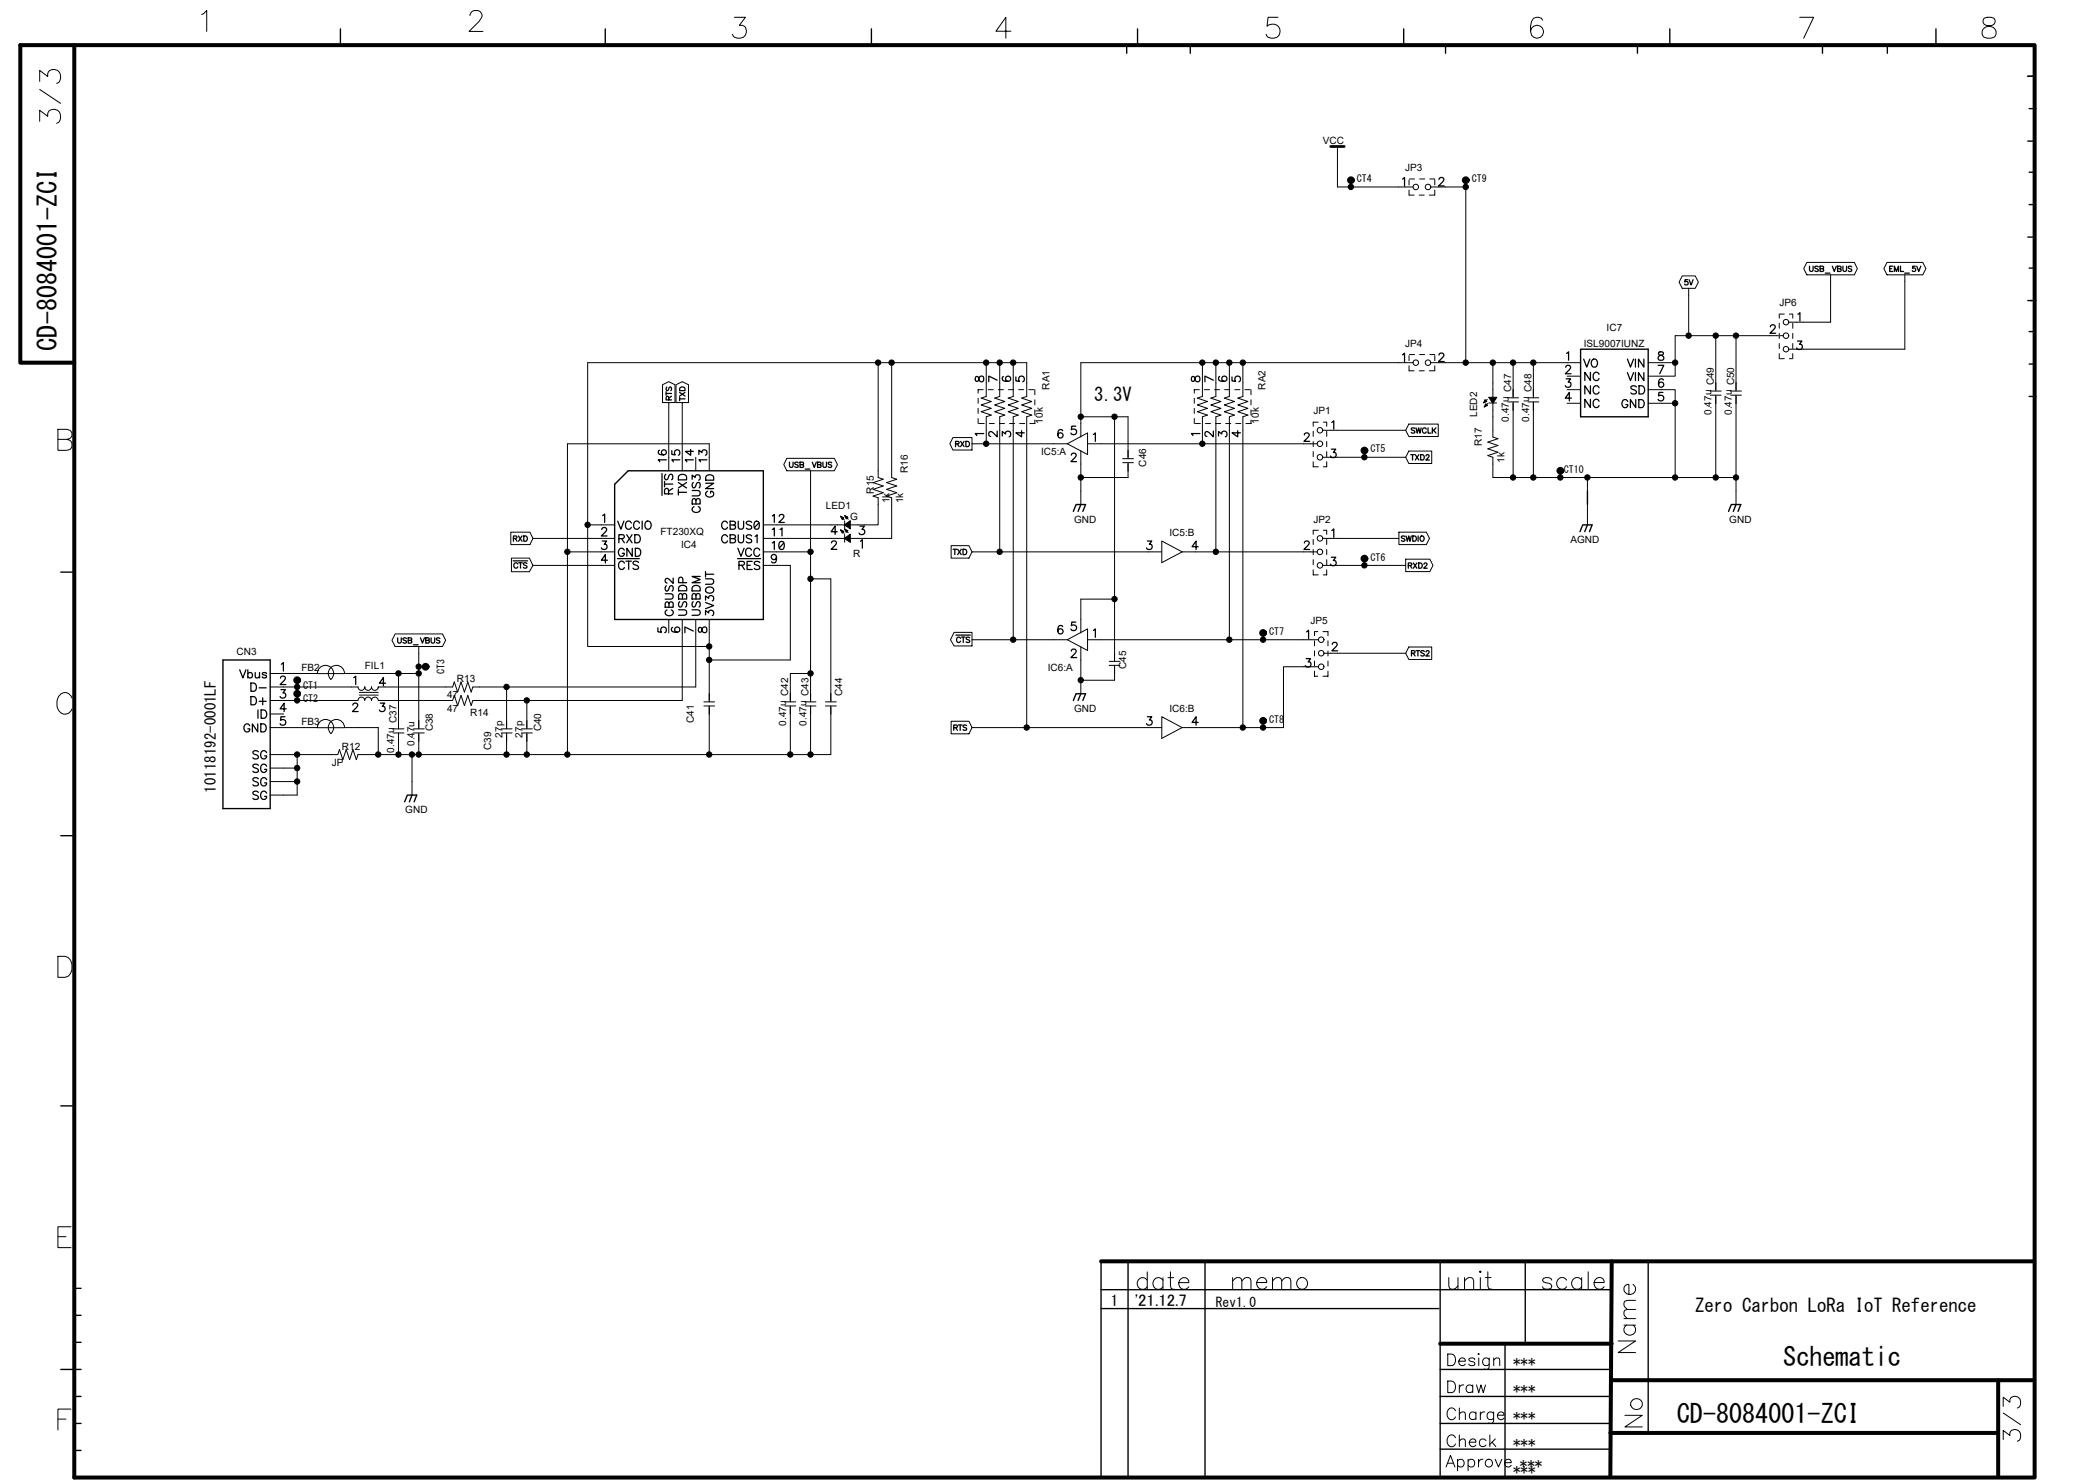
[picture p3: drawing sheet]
<svg xmlns="http://www.w3.org/2000/svg" width="420mm" height="297mm" viewBox="0 0 420 297" stroke-linecap="round" stroke-linejoin="round" font-family="sans-serif">
<defs><g id="words">
<text font-size="6.8" fill="#fff" x="11.8" y="24.7" transform="rotate(-90 11.8 24.7)">3/ 3</text>
<g font-size="6" fill="#fff">
<text x="402.3" y="284.1">3</text>
<text x="402.4" y="288.9">／</text>
<text x="404.8" y="293.9">3</text>
</g>
<g font-size="5.2" fill="#fff">
<text x="40.2" y="7.6">1</text>
<text x="93.5" y="7.6">2</text>
<text x="146.9" y="7.6">3</text>
<text x="200.3" y="7.6">4</text>
<text x="253.7" y="7.6">5</text>
<text x="307.1" y="7.6">6</text>
<text x="360.5" y="7.6">7</text>
<text x="397.8" y="7.6">8</text>
<text x="10.3" y="89.9">B</text>
<text x="10.3" y="143.2">C</text>
<text x="10.3" y="196.6">D</text>
<text x="10.3" y="250">E</text>
<text x="324.7" y="259.7">名</text>
<text x="324.7" y="275.4">称</text>
<text x="10.3" y="287.4">F</text>
</g>
<g font-size="5.2">
<text x="11.4" y="70.4" transform="rotate(-90 11.4 70.4)">CD-8084001-ZCI</text>
<text x="358" y="274.1">Schematic</text>
<text x="336.6" y="285.6">CD-8084001-ZCI</text>
</g>
<g font-size="4.5" fill="#fff">
<text x="227.4" y="258.1">年月日</text>
<text x="245.9" y="258">変</text>
<text x="257.3" y="258">更</text>
<text x="290.1" y="258">単</text>
<text x="307.2" y="258">尺</text>
<text x="318.5" y="258">度</text>
<text x="290.2" y="273.8">設 計</text>
<text x="290.2" y="279.1">製 図</text>
<text x="324.8" y="281.7">図</text>
<text x="290.2" y="284.4">担 当</text>
<text x="324.8" y="286.2">番</text>
<text x="290.2" y="289.8">査 閲</text>
<text x="290.2" y="295.1">承 認</text>
</g>
<g font-size="3.7">
<text x="219.7" y="80.4">3.3V</text>
<text x="340.3" y="263.3">Zero Carbon LoRa IoT Reference</text>
</g>
<text font-size="3.4" x="227.8" y="262.1">'21.12.7</text>
<g font-size="3">
<text x="43.3" y="159.1" transform="rotate(-90 43.3 159.1)">10118192-0001LF</text>
<text x="223" y="262.2">1</text>
<text x="303.8" y="274.4">***</text>
<text x="303.8" y="279.8">***</text>
<text x="303.8" y="285.2">***</text>
<text x="303.8" y="290.7">***</text>
<text x="303.8" y="296.1">***</text>
<text x="305.1" y="294.7">***</text>
</g>
<text font-size="2.7" x="244.1" y="262.2">Rev1.0</text>
<g font-size="2">
<text x="265.6" y="28.9">VCC</text>
<text x="282.1" y="34.4">JP3</text>
<text x="272.4" y="36.6">CT4</text>
<text x="295.4" y="36.6">CT9</text>
<text x="357.2" y="61.5">JP6</text>
<text x="282.1" y="69.6">JP4</text>
<text x="318" y="69.6">ISL9007IUNZ</text>
<text x="322.5" y="66.5">IC7</text>
<text x="344" y="77.4" transform="rotate(-90 344 77.4)">C49</text>
<text x="348.1" y="77.4" transform="rotate(-90 348.1 77.4)">C50</text>
<text x="210.7" y="78.2" transform="rotate(-90 210.7 78.2)">RA1</text>
<text x="254.1" y="78.2" transform="rotate(-90 254.1 78.2)">RA2</text>
<text x="263.7" y="83.2">JP1</text>
<text x="296.6" y="83.7" transform="rotate(-90 296.6 83.7)">LED2</text>
<text x="303.3" y="78.7" transform="rotate(-90 303.3 78.7)">C47</text>
<text x="307.4" y="78.7" transform="rotate(-90 307.4 78.7)">C48</text>
<text x="343.6" y="83.3" transform="rotate(-90 343.6 83.3)">0.47u</text>
<text x="347.7" y="83.3" transform="rotate(-90 347.7 83.3)">0.47u</text>
<text x="209.3" y="85" transform="rotate(-90 209.3 85)">10k</text>
<text x="252.7" y="85" transform="rotate(-90 252.7 85)">10k</text>
<text x="297.5" y="89.6" transform="rotate(-90 297.5 89.6)">R17</text>
<text x="302.9" y="84.6" transform="rotate(-90 302.9 84.6)">0.47u</text>
<text x="307" y="84.6" transform="rotate(-90 307 84.6)">0.47u</text>
<text x="182.2" y="95" transform="rotate(-90 182.2 95)">R16</text>
<text x="209" y="91.3">IC5:A</text>
<text x="230.1" y="93.6" transform="rotate(-90 230.1 93.6)">C46</text>
<text x="275.1" y="90.8">CT5</text>
<text x="302" y="92.8" transform="rotate(-90 302 92.8)">1k</text>
<text x="313.9" y="94.9">CT1</text>
<text x="317" y="94.9">0</text>
<text x="175.4" y="99.1" transform="rotate(-90 175.4 99.1)">R15</text>
<text x="178.6" y="101" transform="rotate(-90 178.6 101)">1k</text>
<text x="181.3" y="101" transform="rotate(-90 181.3 101)">1k</text>
<text x="132.6" y="107.4">FT230XQ</text>
<text x="165.8" y="102.2">LED1</text>
<text x="170.6" y="104.4">G</text>
<text x="215.6" y="104.9">GND</text>
<text x="234.8" y="107.6">IC5:B</text>
<text x="263.7" y="104.9">JP2</text>
<text x="347.1" y="104.9">GND</text>
<text x="136.7" y="110.1">IC4</text>
<text x="171.3" y="111.7">R</text>
<text x="275.1" y="112.5">CT6</text>
<text x="315.2" y="109">AGND</text>
<text x="263.1" y="125.2">JP5</text>
<text x="47.5" y="131.6">CN3</text>
<text x="254.8" y="127.4">CT7</text>
<text x="60.5" y="134.7">FB2</text>
<text x="73.2" y="134.3">FIL1</text>
<text x="89.2" y="135.3" transform="rotate(-90 89.2 135.3)">CT3</text>
<text x="91.7" y="137">R13</text>
<text x="210.4" y="134.7">IC6:A</text>
<text x="226" y="134.3" transform="rotate(-90 226 134.3)">C45</text>
<text x="60.8" y="138.3">CT1</text>
<text x="60.8" y="141">CT2</text>
<text x="89.7" y="140.1">47</text>
<text x="89.7" y="142.8">47</text>
<text x="94.4" y="143.7">R14</text>
<text x="158.3" y="139.7" transform="rotate(-90 158.3 139.7)">C42</text>
<text x="162.3" y="139.7" transform="rotate(-90 162.3 139.7)">C43</text>
<text x="169.1" y="139.7" transform="rotate(-90 169.1 139.7)">C44</text>
<text x="215.6" y="142.8">GND</text>
<text x="234.8" y="142.8">IC6:B</text>
<text x="60.5" y="145.6">FB3</text>
<text x="79.6" y="145.2" transform="rotate(-90 79.6 145.2)">C37</text>
<text x="83.2" y="149.7" transform="rotate(-90 83.2 149.7)">0.47u</text>
<text x="86.9" y="146.8" transform="rotate(-90 86.9 146.8)">C38</text>
<text x="100.8" y="148" transform="rotate(-90 100.8 148)">27p</text>
<text x="104.9" y="148" transform="rotate(-90 104.9 148)">27p</text>
<text x="108.6" y="146.8" transform="rotate(-90 108.6 146.8)">C40</text>
<text x="139.3" y="145.2" transform="rotate(-90 139.3 145.2)">C41</text>
<text x="157.8" y="145.6" transform="rotate(-90 157.8 145.6)">0.47u</text>
<text x="161.9" y="145.6" transform="rotate(-90 161.9 145.6)">0.47u</text>
<text x="254.8" y="145.1">CT8</text>
<text x="66.6" y="153.7">JP</text>
<text x="68.7" y="150.5">R12</text>
<text x="79.2" y="151.1" transform="rotate(-90 79.2 151.1)">0.47u</text>
<text x="98.6" y="150.6" transform="rotate(-90 98.6 150.6)">C39</text>
<text x="81.4" y="163.2">GND</text>
</g>
</g></defs>
<g fill="none" stroke="#fff" stroke-width=".2">
<path d="M68.2 5.8v3.2M121.5 5.8v3.2M174.9 5.8v3.2M226.2 9v1.6M228.3 5.8v3.2M239 9v1.6M281.7 5.8v3.2M290.2 9v1.6M328.7 9v1.6M335.1 5.8v3.2M366.1 9v1.6M378.9 9v1.6"/>
<path d="M388.5 5.8v3.2M407.2 15.4h1.6M407.2 21.8h1.6M407.2 28.2h1.6M407.2 34.6h1.6M407.2 41h1.6M407.2 47.4h1.6M407.2 53.8h1.6M407.2 73h1.6M407.2 66.6h1.6M407.2 60.2h1.6M407.2 79.4h1.6"/>
<path d="M12.6 114.7h2.2M12.6 168.1h2.2M12.6 221.4h2.2M14.8 258.8h1.6M220.9 258.8h102.5M226.2 253.5v42.7M242 253.5v42.7M306.3 253.5v16M330.8 253.5v34.2M12.6 274.8h3.8M14.8 264.2h1.6M14.8 269.5h1.6"/>
<path d="M289.2 274.8h34.2M302 269.5v26.7M14.8 280.2h1.6M14.8 285.5h1.6M14.8 290.9h1.6M289.2 280.2h34.2M289.2 285.5h34.2M289.2 290.9h34.2M325.9 291.9l6.4-3.2 6.4 3.2-6.4 3.2z"/>
</g>
<path d="M14.8 9v287.2h394v-287.2h-404.7v64h10.7M289.2 253.5v42.7M323.4 253.5v42.7M408.8 253.5h-187.9v42.7M289.2 269.5h34.2M323.4 277h85.4M401.3 277v19.2M323.4 287.7h77.9" fill="none" stroke="#fff" stroke-width=".7"/>
<g fill="none" stroke="#000" stroke-width=".2">
<path d="M8 17.9l4.2 2.8M8 16.3v-2.2l1.6 1.2a1.3 1.3 0 0 1 1.2-1.4 1.3 1.3 0 0 1 1.4 1.3 1.22 1.22 0 0 1-.8 1.5M40.5 2.9l1-.8v4.2M94.3 3.1a1.08 1.08 0 0 1 .9-1h.8a1.04 1.04 0 0 1 .6 1.6l-.5 .6-1.9 2h2.8M147.4 3.5h2.2l-1.2 1.6a1.3 1.3 0 0 1 1.5 1.2 1.3 1.3 0 0 1-1.3 1.4 1.22 1.22 0 0 1-1.6-.8M202.9 6.3h-3l2-2.8v4.2M256.5 3.5h-1.9l-.3 1.8a1.48 1.48 0 0 1 2.3-.1 1.48 1.48 0 0 1-.3 2.2 1.48 1.48 0 0 1-2.1-.5M309.7 4.1a1.26 1.26 0 0 0-1.8-.4 3.7 3.7 0 0 0-.4 3.4 1.3 1.3 0 0 0 2.1 .1 1.3 1.3 0 0 0-.6-2.1 1.3 1.3 0 0 0-1.8 1.2M361.3 3.5h2.8l-2 4.2M398.3 3.7a.85 .85 0 0 0 .4 1.4l.8 .2a1.2 1.2 0 0 1 1.2 1.1 1.2 1.2 0 0 1-1 1.3h-.8a1.2 1.2 0 0 1-1.1-1.3 1.2 1.2 0 0 1 1.3-1.1l.8-.2a.85 .85 0 0 0 .4-1.4l-.6-.2h-.8zM8 24.3v-2.2l1.6 1.2a1.3 1.3 0 0 1 1.2-1.4 1.3 1.3 0 0 1 1.4 1.3 1.22 1.22 0 0 1-.8 1.5M268.5 29.4v8.1h15.2"/>
<path d="M271.2 36.2v1.3M287.2 37.5h7M294.2 36.2v36.6M337.7 55.4h2.6l.6 1.2-.6 1.3h-2.6l-.6-1.3zM339 57.9v9.5M362.7 52.7h9.5l.7 1.2-.7 1.3h-9.5l-.6-1.3zM367.5 55.2v9.5h-8.4M378.8 52.7h7.2l.6 1.2-.6 1.3h-7.2l-.6-1.3zM382.4 55.2v14.9h-23.3M133 77.2l1.2-.6 1.3 .6v3.6h-2.5zM135.7 77.2l1.3-.6 1.2 .6v3.6h-2.5zM176.3 72.8v23l1 .4-2 .7 2 .6-2 .7 2 .7-2 .7 1 .3v5.4h-23.1"/>
<path d="M179 72.8v23l1 .4-2 .7 2 .6-2 .7 2 .7-2 .7 1 .3v8.2h-25.8M198 72.8v6.8l-1 .3 2 .7-2 .7 2 .7-2 .6 2 .7-1 .4v5.4M200.7 72.8h5.4v6.8l-1 .3 2 .7-2 .7 2 .7-2 .6 2 .7-1 .4v62.3M200.7 72.8v6.8l-1 .3 2 .7-2 .7 2 .7-2 .6 2 .7-1 .4v27.1M200.7 72.8h-82.7v32.5h5.4M203.4 72.8v6.8l-1 .3 2 .7-2 .7 2 .7-2 .6 2 .7-1 .4v44.7M241.4 72.8v6.8l-1 .3 2 .7-2 .7 2 .7-2 .6 2 .7-1 .4v5.4M244.1 72.8v6.8l-1 .3 2 .7-2 .7 2 .7-2 .6 2 .7-1 .4v27.1M246.8 72.8v6.8l-1 .3 2 .7-2 .7 2 .7-2 .6 2 .7-1 .4v44.7M249.5 72.8v6.8l-1 .3 2 .7-2 .7 2 .7-2 .6 2 .7-1 .4v62.3M283.7 72.8h-66.7v10.9h9.5v8.4M287.2 72.8h12.5"/>
<path d="M299.7 72.8v14.9l1 .4-2 .6 2 .7-2 .7 2 .7-2 .6 1 .4v4h13.5M299.7 72.8h17.6M302.7 79.8h2.1M303.8 72.8v7M306.7 79.8h2.2M307.8 72.8v7M314.6 75.5h2.7M314.6 78.2h2.7M330.9 78.2h5.4v2.7M330.9 72.8h5.4M343.3 78.5h2.2M343.3 79.3h2.2"/>
<path d="M344.4 67.4h-8.1v8.1h-5.4M344.4 67.4h13.6M344.4 67.4v11.1M344.4 79.3v16.5M347.4 78.5h2.2M347.4 79.3h2.2M348.5 67.4v11.1M348.5 79.3v22M11.6 86.2h1.9l.5 .2a.97 .97 0 0 1 0 1.6l-.5 .2a1.1 1.1 0 0 1 1 1.1 1.1 1.1 0 0 1-1 1.1h-1.9zM11.6 88.2h1.9M134.2 80.8v13.7M137 80.8v13.7"/>
<path d="M139.7 91.8v2.7M142.4 94.5v-5.4h-28.5v62.3M158 92h9.5l.6 1.2-.6 1.3h-9.5l-.7-1.3zM162.7 94.5v46.4M191.3 87.8h3.8v2.5h-3.8l-.6-1.2zM195.1 89.1h19.2M214.3 89.1l4-2.2v4.3zM217 90.4v10.9M217 83.7v4M218.3 89.1h46.1M223.7 83.7v36.5h-6.7v6.8M225.4 92.1h2.1"/>
<path d="M225.4 92.9h2.1M226.5 92.9v2.9h-9.5M265.5 91.8h16.7M265.5 86.4h16.7M273.9 90.4v1.4M282.8 90.5h4.6v2.5h-4.6l-.6-1.2zM282.8 85.1h5.9v2.5h-5.9l-.6-1.2zM298.6 80.2l-.7 .6M298.7 81l-.7 .6M298.9 80.9h1.5M302.7 80.7h2.1M303.8 80.7v15.1"/>
<path d="M306.7 80.7h2.2M307.8 80.7v15.1M313.2 95.8h23.1M313.2 94.5v1.3M314.6 80.9h2.7M318.7 95.8v9.5M330.9 80.9h5.4M336.3 95.8h12.2M336.3 80.9v14.9M102.5 106.8h3.9l.6 1.3-.6 1.2h-3.9zM102.7 112h3.6l.7 1.5-.7 1.2h-3.6zM107 113.5h16.4"/>
<path d="M107 108.1h16.4M113.9 110.8h9.5M118 105.3v24.5h24.4M153.2 113.5h5.5v19h-16.3M153.2 110.8h9.5M162.7 116.2h4.1v24.7M168.8 106.4l.7 .7M168.8 103.7l.7 .7M169.6 104.6v1.5M169.6 107.3v1.5M169.6 106.3l.7 .6M169.6 103.5l.7 .7"/>
<path d="M190.9 109.5h3.6l.6 1.3-.6 1.2h-3.6zM195.1 110.8h38.1M233.2 108.6l4.1 2.2-4.1 2.1zM237.3 110.8h27.1M265.5 113.5h16.7M265.5 108.1h15.3M273.9 112.1v1.4M280.8 106.8h5.5l.7 1.3-.7 1.2h-5.5zM282.2 112.2h4.8l.7 1.3-.7 1.2h-4.8zM54.2 135.2l9.5-.1a1.63 1.63 0 0 1 2.3-1.4 1.63 1.63 0 0 1 .4 2.7 1.63 1.63 0 0 1 .5-2.7 1.63 1.63 0 0 1 2.3 1.4l14.9 .1M59.7 136.5v1.4M59.7 139.2v1.4"/>
<path d="M63.7 135.2h5.5M72.1 139h3.8M72.1 139.5h3.8M73.2 137.9a.68 .68 0 0 0 .7 .7 .68 .68 0 0 0 .7-.7M73.2 137.9h.1M73.2 137.9a.68 .68 0 0 1-.7 .7 .68 .68 0 0 1-.6-.7h-17.7M74.6 137.9a.68 .68 0 0 0 .7 .7 .68 .68 0 0 0 .6-.7M74.6 137.9h.1M75.9 137.9h.1M79.3 127.2h9.5l.7 1.3-.7 1.3h-9.5l-.6-1.3zM80 135.2v11.1M84.1 129.8v5.4"/>
<path d="M84.1 135.2v11.1M84.1 133.8h1.3M101.7 137.9v8.4M134.2 124.3v2.7M137 124.3v16.3h-42.1l-.3 1-.7-2-.7 2-.6-2-.7 2-.7-2-.3 1h-15a.68 .68 0 0 0-.6-.7 .68 .68 0 0 0-.7 .7 .68 .68 0 0 0-.7-.7 .68 .68 0 0 0-.7 .7 .68 .68 0 0 0-.7-.7 .68 .68 0 0 0-.6 .7h-17.7M139.7 124.3v13.6h-44.8l-.3 1-.7-2-.7 2-.6-2-.7 2-.7-2-.3 1h-15M142.4 124.3v16.6M162.7 135.2h-4v5.7M191.5 126.9h3.6v2.7h-3.6l-.7-1.2zM195.1 128.4h19.2M214.3 128.4l4-2.2v4.4zM217 129.8v9.4"/>
<path d="M218.3 128.4h46.4M222.7 132.7h2.1M222.7 133.5h2.1M223.7 120.2v12.5M223.7 133.5v3h-6.7M253.6 127v1.4M264.7 133.8h-7v12.2h-20.4M265.8 131.1h16.4M282.8 129.9h4.6v2.5h-4.6l-.6-1.3zM14.4 140.1a1.46 1.46 0 0 0-1.4-1.1 1.46 1.46 0 0 0-1.4 1.1 2.31 2.31 0 0 0 1.1 3.2 1.48 1.48 0 0 0 1.7-1M54.2 151.4h13.6l.3-1 .7 2.1 .7-2.1 .7 2.1 .7-2.1 .6 2.1 .4-1.1h70.5M54.2 156.9h5.5"/>
<path d="M54.2 146h21.7v5.4M54.2 143.3h2.7M59.7 151.4v2.8h-5.5M59.7 154.2v5.4h-5.5M63.7 146h.1M63.7 146a1.62 1.62 0 0 1 2.3-1.5 1.62 1.62 0 0 1 .4 2.7M69.2 146a1.63 1.63 0 0 0-2.3-1.5 1.63 1.63 0 0 0-.5 2.7M78.9 146.3h2.2M78.9 147.1h2.2M80 147.1v4.3M82.7 151.4v8.2M83 146.3h2.2"/>
<path d="M83 147.1h2.2M84.1 147.1v4.3M100.6 146.3h2.2M100.6 147.1h2.2M101.7 147.1v4.3M104.7 146.3h2.2M104.7 147.1h2.2M105.8 140.6v5.7M105.8 147.1v4.3M141.3 140.9h2.2M141.3 141.7h2.2M142.4 151.4h20.3"/>
<path d="M142.4 141.7v9.7M157.6 140.9h2.1M157.6 141.7h2.1M158.7 141.7v9.7M161.6 140.9h2.2M161.6 141.7h2.2M162.7 141.7v9.7M165.7 140.9h2.2M165.7 141.7h2.2M166.8 141.7v9.7h-4.1M190.9 144.8h3.6l.6 1.2-.6 1.3h-3.6zM195.1 146h38.1"/>
<path d="M233.2 143.8l4.1 2.2-4.1 2.2zM253.6 144.7v1.3M11.6 191.9h1.4a2.3 2.3 0 0 1 1 3.7l-.4 .4-.6 .2h-1.4zM11.6 248.2h1.6M14.3 246.2h-2.7v4.2h2.7M230.3 256.9a1.12 1.12 0 0 0-1.7-.1 1.12 1.12 0 0 0 0 1.6 1.12 1.12 0 0 0 1.7-.1M230.3 255.3v3.5M233.5 256.9a1.12 1.12 0 0 0-1.7-.1 1.12 1.12 0 0 0 0 1.6 1.12 1.12 0 0 0 1.7-.1M233.5 256.4v2.4M234.5 256.4h1.1M235 255.3v2.8l.1 .5 .7 .2M236.6 257.4h2a1.01 1.01 0 0 0-1-1 1.01 1.01 0 0 0-1 1 1.11 1.11 0 0 0 .7 1.3 1.11 1.11 0 0 0 1.3-.4"/>
<path d="M247.4 257.1l.9-.7 .8 .2 .2 .5v1.6M247.4 256.4v2.3M249.3 257.1l.8-.7 .9 .2 .1 .5v1.6M252.3 257.4h2a1.01 1.01 0 0 0-1-1 1.01 1.01 0 0 0-1 1 1.11 1.11 0 0 0 .6 1.3 1.11 1.11 0 0 0 1.4-.4M255.4 257.1l.9-.7 .8 .2 .2 .5v1.6M255.4 256.4v2.3M257.3 257.1l.8-.7 .9 .2 .1 .5v1.6M290.8 256.4v1.7l.2 .5 .8 .1 .9-.6M292.7 256.4v2.3M294 257.1l.8-.7 .9 .2 .1 .5v1.6M294 256.4v2.3M297.2 256.4v2.3"/>
<path d="M297.2 255.1l.1 .1-.1 .2-.2-.2zM298.2 256.4h1.1M298.7 255.2v2.9l.1 .5 .7 .1M311.5 256.9a1.06 1.06 0 0 0-1.8 0l.1 .4 1.5 .4 .2 .4-.2 .5-.5 .1-1-.1-.1-.3M314.5 256.9a1.12 1.12 0 0 0-1.7-.1 1.12 1.12 0 0 0 0 1.6 1.12 1.12 0 0 0 1.7-.1M317.5 256.9a1.12 1.12 0 0 0-1.6-.1 1.12 1.12 0 0 0 0 1.6 1.12 1.12 0 0 0 1.6-.1M317.5 256.4v2.3M318.8 255.2v3.5M320 257.4h2a1.01 1.01 0 0 0-1-1 1.01 1.01 0 0 0-1 1 1.11 1.11 0 0 0 .7 1.3 1.11 1.11 0 0 0 1.3-.4M327.8 257.8a1.12 1.12 0 0 1 .3 1.6 1.12 1.12 0 0 1-1.6 .2 1.12 1.12 0 0 1-.2-1.6l.7-.2v2M290.6 271.8h.8a1.24 1.24 0 0 1 .8 1.1 1.24 1.24 0 0 1-.8 1.2h-.8zM290.6 277.2h.8a1.24 1.24 0 0 1 .8 1.1 1.24 1.24 0 0 1-.8 1.2h-.8z"/>
<path d="M292.8 273.2h1.4a.71 .71 0 0 0-1.1-.6 .71 .71 0 0 0-.1 1.2 .71 .71 0 0 0 1.2 0M293 278v1.5M293.8 278a.73 .73 0 0 0-.8 .6M295.6 278.3l-.2-.2-.5-.1a.8 .8 0 0 0-.6 .7 .8 .8 0 0 0 .6 .8l.7-.3M295.6 278v1.5M296.1 272.9a.7 .7 0 0 0-1.3 0l.4 .3 .8 .2 .1 .4a.73 .73 0 0 1-1.3 0M296.4 278l.5 1.5 .4-1.5 .5 1.5 .4-1.5M296.7 271.8l.2-.1 .1 .1-.1 .1zM296.9 272.5v1.6M298.9 272.5l-.1 2.1a.66 .66 0 0 1-.8 .1M298.9 272.9l-.2-.3-.4-.1a.8 .8 0 0 0-.7 .8 .8 .8 0 0 0 .6 .8l.5-.1 .2-.2M299.9 273l.5-.5 .6 .1 .1 1.5"/>
<path d="M299.9 272.5v1.6M324.8 269.1h3.5l-3.5 2.4h3.5M326 266h2.3M326 264.6h2.3M326.5 266a1.12 1.12 0 0 0-.2 1.6 1.12 1.12 0 0 0 1.7 0 1.12 1.12 0 0 0-.2-1.6M328.3 262.8h-1.6l-.5 .2-.2 .8 .7 .8M328.3 261h-1.6l-.5 .2-.2 .3v.5l.7 .8M11.6 284.8h1.6M14.2 282.8h-2.6v4.2M290.3 294.4l.9-2.3 .9 2.3M290.6 293.7h1.1M292.2 283.1a.86 .86 0 0 0-1-.5 .86 .86 0 0 0-.7 .9 .98 .98 0 0 0 .3 1.2 .98 .98 0 0 0 1.3-.1l.1-.2"/>
<path d="M292.2 288.6a.86 .86 0 0 0-1-.6 .86 .86 0 0 0-.7 .9 .98 .98 0 0 0 .3 1.2 .98 .98 0 0 0 1.3-.1l.1-.2M292.6 293.2l.2-.2 .5-.1a.81 .81 0 0 1 .6 .8 .81 .81 0 0 1-.6 .7l-.7-.3M292.6 292.9v2.3M293 283.8l.5-.4 .6 .1 .1 1.4M293 289.2l.5-.4 .6 .1 .1 1.4M293 282.6v2.3M293 288v2.3M294.7 293.2l.2-.2 .5-.1a.81 .81 0 0 1 .6 .8 .81 .81 0 0 1-.6 .7l-.7-.3M294.7 292.9v2.3M294.9 289.5h1.4a.71 .71 0 0 0-1-.6 .71 .71 0 0 0-.2 1.1 .71 .71 0 0 0 1.2 0M296.3 283.7l-.2-.2-.5-.1a.8 .8 0 0 0-.6 .8 .8 .8 0 0 0 .6 .7l.5-.1 .2-.2M296.3 283.4v1.5"/>
<path d="M296.8 292.9v1.5M297.2 283.4v1.5M297.7 292.9a.75 .75 0 0 0-.9 .7M298.1 283.4a.73 .73 0 0 0-.9 .6M298.3 289.1l-.2-.2-.5-.1a.8 .8 0 0 0-.6 .8 .8 .8 0 0 0 .6 .7l.5-.1 .2-.2M299.1 288v2.3M299.5 289.5l.8 .8M299.8 283.4l-.1 2.1a.66 .66 0 0 1-.9 .1M299.8 283.7l-.2-.2-.5-.1a.8 .8 0 0 0-.6 .8 .8 .8 0 0 0 .6 .7l.5-.1 .2-.2M300.2 292.9l.6 1.5 .7-1.5M300.2 288.8l-1.1 1.1M300.6 284h1.3a.71 .71 0 0 0-1-.6 .71 .71 0 0 0-.2 1.2 .71 .71 0 0 0 1.2 0"/>
<path d="M302 293.6h1.4a.69 .69 0 0 0-.8-.8 .69 .69 0 0 0-.6 1 .72 .72 0 0 0 .6 .6 .72 .72 0 0 0 .8-.3M326.2 284.1h3.5l-3.5 2.3h3.5M402.1 288.9v-1.8l1.4 1a1.12 1.12 0 0 1 1.2-1.2 1.12 1.12 0 0 1 .9 1.5l-.1 .5-.5 .4M402.1 282.3v-1.9l1.4 1a1.12 1.12 0 0 1 1.2-1.2 1.12 1.12 0 0 1 .9 1.5l-.1 .6-.5 .3M402.1 283.6l3.5 2.3"/>
<circle cx="284.2" cy="37.5" r=".55"/>
<circle cx="286.7" cy="37.5" r=".55"/>
<circle cx="284.2" cy="72.8" r=".55"/>
<circle cx="286.7" cy="72.8" r=".55"/>
<circle cx="358.5" cy="70.1" r=".55"/>
<circle cx="358.5" cy="67.4" r=".55"/>
<circle cx="358.5" cy="64.7" r=".55"/>
<circle cx="265" cy="86.4" r=".55"/>
<circle cx="265" cy="89.1" r=".55"/>
<circle cx="265" cy="91.8" r=".55"/>
<circle cx="265" cy="113.5" r=".55"/>
<circle cx="265" cy="108.1" r=".55"/>
<circle cx="265" cy="110.8" r=".55"/>
<circle cx="265.2" cy="131.1" r=".55"/>
<circle cx="265.2" cy="133.8" r=".55"/>
<circle cx="265.2" cy="128.4" r=".55"/>
<circle cx="261.4" cy="257.5" r="1.16"/>
<circle cx="298.9" cy="293.6" r=".76"/>
<circle cx="328.5" cy="281.8" r="1.16"/>
</g>
<g fill="none" stroke="#000" stroke-width=".28">
<path d="M68.3 5.8v3.3M121.5 5.8v3M174.9 5.8v3.3M226.2 9.1v1.6M228.4 5.8v3.3M238.9 9.1v1.6M281.8 5.8v3.3M290.2 9.1v1.6M328.7 9.1v1.6M335.2 5.8v3.3M365.9 9.1v1.6M378.9 9.1v1.6"/>
<path d="M388.6 5.8v3M407.1 15.3h1.3M407.1 28.3h1.3M407.3 21.8h1.4M407.3 34.6h1.1M407.1 47.6h1.3M407.3 41.1h1.1M407.3 53.8h.9M317.3 70.1h13.6v13.6h-13.6zM407.1 60.3h1.6M407.3 66.5h1.1M407.3 73.1h1.1"/>
<path d="M407.3 79.6h1.4M123.4 97.2l2.7-2.7h27.1v29.8h-29.8zM318.7 98.6v2.7M12.2 114.8h2.7M215.5 102.6l.5-1.3h1.9l-.5 1.3M217 101.3l-.6 1.3M317.2 106.7l.5-1.4h1.9l-.5 1.4M318.7 105.3l-.6 1.4M347 102.6l.5-1.3h2l-.6 1.3M348.5 101.3l-.6 1.3M44.8 132.5h9.4v29.8h-9.4zM217 139.2l-.6 1.4"/>
<path d="M82.7 159.6l-.5 1.3M215.5 140.6l.5-1.4h1.9l-.5 1.4M12.2 167.7h2.7M81.2 160.9l.6-1.3h1.9l-.6 1.3M12.2 222h2.7M14.9 258.6h1.4M221 258.8h102.3M221 253.2v43.1M226.5 253.2v43.1M241.9 253.2v43.3M289.1 253.2v43.3M306.2 253.2v16.5"/>
<path d="M330.9 253.4v33.9M12.2 274.8h4.1M14.9 264h1.4M14.9 269.4h1.4M221 262.6h67.8M289.1 274.8h34.2M302.1 269.7v26.6M14.9 280.3h1.4M14.9 285.7h1.4M14.9 291.1h1.4M289.1 280.3h34.2M289.1 285.7h34.2"/>
<path d="M289.1 290.9h34.2"/>
</g>
<g fill="none" stroke="#000" stroke-width=".25">
<path d="M281.5 35.9l.4-.3v1.7M288.9 36l.3-.4 .6 .2a.53 .53 0 0 1-.2 .7l-.8 .8h1.1M338.8 56.1h-.5l-.1 .5a.37 .37 0 0 1 .6 0 .37 .37 0 0 1-.1 .5 .37 .37 0 0 1-.5-.1M339.1 56.1l.4 1.1 .4-1.1M363.3 53.4v.8l.3 .3 .2-.1 .2-.2v-.8M365 53.6l-.2-.2-.5 .2 .1 .2 .4 .2 .2 .3-.4 .2-.3-.2M365.4 53.4l.6 .1 .1 .2-.3 .2 .3 .2-.1 .3-.6 .1zM365.4 53.9h.4M366.4 54.8h1M367.8 53.4l.4 1.1 .4-1.1M368.9 53.4l.6 .1 .1 .2-.3 .2 .3 .2-.1 .3-.6 .1zM368.9 53.9h.4"/>
<path d="M370 53.4v.8l.3 .3 .2-.1 .2-.2v-.8M371.7 53.6l-.2-.2-.5 .2 .1 .2 .4 .2 .2 .3-.4 .2-.3-.2M379.3 53.9h.4M380 53.4h-.7v1.1h.7M380.3 54.5v-1.1l.4 1.1 .4-1.1v1.1M381.5 53.4v1.1h.6M382.3 54.8h1M384.5 53.4h-.5l-.1 .5 .4-.1 .2 .1v.5l-.2 .1-.4-.2M384.8 53.4l.4 1.1 .4-1.1M133.7 79h1.1M133.7 78.6v.7M133.9 77.7l-.2 .2 .2 .5 .2-.1 .4-.6 .3 .2-.1 .5"/>
<path d="M134.8 79.5l-.6 .4M136.4 79.7v.7M136.4 78.8l1.1 .7M136.6 77.8l.3-.1 .5 .1 .1 .6h-1.1zM137.5 78.8l-1.1 .7M195.9 75.6a.64 .64 0 0 0 .1 .9l.4-.2a.61 .61 0 0 1 .3-.7 .61 .61 0 0 1 .7 0l.1 .6a.49 .49 0 0 1-.6 .5 .49 .49 0 0 1-.4-.6l-.1-.3a.34 .34 0 0 0-.5-.2zM200.2 76.3l-1.7-.8v1.1M201.4 75.6a.49 .49 0 0 0-.2 .4 .49 .49 0 0 0 .3 .5 .97 .97 0 0 0 1.4-.4 .53 .53 0 0 0-.5-.6 .53 .53 0 0 0-.6 .5 .53 .53 0 0 0 .5 .5M203.9 75.6v.9h.7a.61 .61 0 0 1 0-.9 .61 .61 0 0 1 .9 .1 .61 .61 0 0 1-.2 .9M239.3 75.6a.64 .64 0 0 0 .1 .9l.4-.2a.61 .61 0 0 1 .3-.7 .61 .61 0 0 1 .7 0l.1 .6a.49 .49 0 0 1-.6 .5 .49 .49 0 0 1-.4-.6l-.1-.3a.34 .34 0 0 0-.5-.2zM243.6 76.3l-1.7-.8v1.1M244.8 75.6a.49 .49 0 0 0-.2 .4 .49 .49 0 0 0 .3 .5 .97 .97 0 0 0 1.4-.4 .53 .53 0 0 0-.5-.6 .53 .53 0 0 0-.5 .5 .53 .53 0 0 0 .5 .5"/>
<path d="M247.3 75.6v.9h.7a.61 .61 0 0 1 0-.9 .61 .61 0 0 1 .9 .1 .61 .61 0 0 1-.2 .9M281.5 71.2l.4-.3v1.7M288.9 71.3l.3-.4 .6 .1a.53 .53 0 0 1-.2 .8l-.8 .8h1.1M314.3 73.7l.3-.4 .6 .2a.53 .53 0 0 1-.2 .7l-.8 .8h1.2M314.4 76h.9l-.5 .7a.57 .57 0 0 1 .5 .8 .57 .57 0 0 1-.9 .2l-.2-.3M314.5 70.9l.4-.3v1.7M315.5 79.9h-1.3l.8-1.1v1.7M317.9 72.1l.6 1.6 .7-1.6M319.3 74.7v1.7l-1.2-1.7v1.7M319.3 77.4v1.7l-1.2-1.7v1.7M319.8 72.1a.78 .78 0 0 1 .9 .7 .78 .78 0 0 1-.8 .9 .95 .95 0 0 1-.1-1.6zM321 75.1a.61 .61 0 0 0-.7-.4 .61 .61 0 0 0-.5 .7 .73 .73 0 0 0 .2 .7 .73 .73 0 0 0 .8 .2l.2-.3"/>
<path d="M321 77.8a.61 .61 0 0 0-.7-.4 .61 .61 0 0 0-.5 .7 .73 .73 0 0 0 .2 .8 .73 .73 0 0 0 .8 .1l.2-.3M326.7 74.8l.6 1.6 .6-1.6M326.7 72.1l.6 1.6 .6-1.6M328.3 72.1v1.6M328.3 74.8v1.6M328.5 77.7a.62 .62 0 0 0-.6-.3 .62 .62 0 0 0-.5 .4l.1 .3 .8 .3 .2 .4a.73 .73 0 0 1-1.1 0M329 77.4h.6a.87 .87 0 0 1 .6 .9 .87 .87 0 0 1-.6 .8h-.6zM330 74.8v1.6l-1.1-1.6v1.6M330 72.1v1.6l-1.1-1.6v1.6M332.9 73.3h1.1l-.8 1.7M333 70.7a.35 .35 0 0 0 .2 .6 .61 .61 0 0 1 .7 .2 .61 .61 0 0 1-.1 .7l-.5 .1a.49 .49 0 0 1-.5-.5 .49 .49 0 0 1 .5-.5h.4a.34 .34 0 0 0 .1-.6zM333.8 78.8h-.8l-.1 .7a.61 .61 0 0 1 1 0 .61 .61 0 0 1-.2 .9 .61 .61 0 0 1-.8-.3"/>
<path d="M333.9 76.3a.49 .49 0 0 0-.5-.3 .49 .49 0 0 0-.4 .3 .97 .97 0 0 0 .4 1.4 .53 .53 0 0 0 .6-.5 .53 .53 0 0 0-.5-.5 .53 .53 0 0 0-.6 .5M355.4 65.6l.3-.4 .6 .1a.53 .53 0 0 1-.2 .8l-.8 .8h1.2M360.8 68.5h.9l-.5 .6a.57 .57 0 0 1 .6 .8 .57 .57 0 0 1-1 .2l-.1-.3M360.9 63.1l.4-.3v1.7M132.4 90.4a.47 .47 0 0 0-.3 .4 .47 .47 0 0 0 .3 .4 .93 .93 0 0 0 1.4-.4 .5 .5 0 0 0-.5-.5 .5 .5 0 0 0-.5 .5 .5 .5 0 0 0 .4 .5M132.9 95v4.4M133.4 97.2h1.7M133.4 96.6v1.1M133.7 95.2a.61 .61 0 0 0-.3 .6 .61 .61 0 0 0 .4 .5l.2-.2 .4-.7 .4-.2a.73 .73 0 0 1 0 1.1M133.8 92.3h-1.6l.2 .4M134.2 99.1l-.1-.9-.2-.2-.3 .1-.2 .3v.7h1.7M134.2 80.3v-.7l-.3-.1-.2 .3v.5h1.1"/>
<path d="M134.9 90.4v.8l.7 .1a.58 .58 0 0 1 0-.9 .58 .58 0 0 1 .8 .1 .58 .58 0 0 1-.2 .9M135.1 98l-.9 .6M136.2 98.8h1.6M136.2 98.3v1.1M136.2 96.8l1.6 1.1M136.3 95.5a.92 .92 0 0 1 1.5 .3v.5h-1.6zM136.4 80.1h1.1M136.5 92.3h-1.6l.3 .4M137.8 96.8l-1.6 1.1M138.7 90.2v1.2l-1.1-.8h1.6M138.9 98.4h1.2a.55 .55 0 0 1 .5 .6 .55 .55 0 0 1-.5 .5h-1.2M138.9 96.2v-.8l.7 .4a.55 .55 0 0 1 .8-.4 .55 .55 0 0 1-.1 1"/>
<path d="M139.2 92.3h-1.6l.3 .4M139.2 96.8a.66 .66 0 0 0 .1 1.1l.3-.2 .3-.7a.38 .38 0 0 1 .6 0l.1 .5-.3 .4M140.3 91.2v-.8l.6 .4a.55 .55 0 0 1 .9-.4 .55 .55 0 0 1-.2 1M141.7 97h1.6l-1.6 1.1h1.6M141.9 95.4l.4-.1 .8 .1 .2 .4v.6h-1.6v-.6zM141.9 92.3h-1.6l.3 .4M142 98.6a.6 .6 0 0 0-.3 .7 .6 .6 0 0 0 .6 .5 .67 .67 0 0 0 .8-.2 .67 .67 0 0 0 0-.9l-.4-.1v.4M158.5 92.8v.7l.3 .3h.3l.1-.3v-.7M160.2 92.9l-.2-.1-.5 .1 .1 .2 .5 .2 .2 .3-.5 .2-.3-.1M160.6 92.8l.7 .1v.1l-.2 .3 .2 .2-.1 .3h-.6zM160.6 93.3h.5M161.6 94.1h1"/>
<path d="M163.1 92.8l.4 1 .4-1M164.1 92.8l.7 .1v.1l-.2 .3 .2 .2-.1 .3h-.6zM164.1 93.3h.5M165.2 92.8v.7l.3 .3h.3l.1-.3v-.7M167 92.9l-.3-.1-.4 .1v.2l.5 .2 .2 .3-.5 .2-.2-.1M191.8 89.1l.6-.1 .1-.2-.1-.2h-.6v1M192.2 89.1l.3 .5M192.8 88.6l.7 1M193.5 88.6l-.7 1M193.9 88.6h.4a.56 .56 0 0 1 .3 .5 .56 .56 0 0 1-.3 .5h-.4zM197.5 87h-1.7l.3 .4M200.2 86.5v1.2l-.8-.8a.53 .53 0 0 0-.8-.2l-.1 .6 .4 .3"/>
<path d="M201.2 87.5v-.9l.7 .5a.57 .57 0 0 1 .7-.5 .57 .57 0 0 1 .2 .9l-.2 .2M205.1 86.4v1.3l-1.2-.8h1.7M213.3 86.4a.49 .49 0 0 0-.4-.2 .49 .49 0 0 0-.5 .3 .97 .97 0 0 0 .4 1.4 .53 .53 0 0 0 .6-.5 .53 .53 0 0 0-.5-.5 .53 .53 0 0 0-.5 .5M215.1 91.4l.3-.4 .6 .1a.53 .53 0 0 1-.2 .7l-.8 .8h1.1M216 85.5h-.9v.8a.61 .61 0 0 1 .9-.1 .61 .61 0 0 1-.1 1 .61 .61 0 0 1-.9-.3M219.5 87.2l.4-.3v1.7M240.9 87h-1.7l.3 .4M243.6 86.5v1.2l-.8-.8a.53 .53 0 0 0-.8-.2l-.1 .6 .4 .3M244.6 87.5v-.9l.7 .5a.57 .57 0 0 1 .8-.5 .57 .57 0 0 1 .1 .9l-.2 .2M248.5 86.4v1.3l-1.2-.8h1.7M261.8 87.3l.4-.4 .5 .1a.53 .53 0 0 1-.1 .8l-.8 .8h1.1M267.3 90.1h.8l-.4 .7a.57 .57 0 0 1 .5 .8 .57 .57 0 0 1-.9 .2l-.2-.3"/>
<path d="M267.3 84.8l.4-.3v1.6M283.2 91.2h.7M283.6 91.2v1.1M284 86l-.2-.1-.5 .1v.2l.7 .4v.2a.49 .49 0 0 1-.7 0M284.1 91.2l.7 1.1M284.3 85.9l.2 1 .3-1 .2 1 .3-1M284.8 91.2l-.7 1.1M285.2 91.2h.3a.58 .58 0 0 1 .4 .6 .58 .58 0 0 1-.4 .5h-.3zM286.3 91.5l.2-.3 .4 .3-.7 .8h.7M286.3 86.1l-.1-.2a.5 .5 0 0 0-.7 .5 .5 .5 0 0 0 .7 .5l.1-.2M286.7 85.9v1h.6M287.5 85.9v1"/>
<path d="M287.8 86.3l.5 .6M288.3 85.9l-.8 .7M319.3 80.1v1.7l-1.2-1.7v1.7M321 80.5a.61 .61 0 0 0-.7-.4 .61 .61 0 0 0-.5 .7 .73 .73 0 0 0 .2 .8 .73 .73 0 0 0 .8 .1l.2-.3M326.8 80.6a.6 .6 0 0 0-.7-.4 .6 .6 0 0 0-.5 .6 .67 .67 0 0 0 .2 .9 .67 .67 0 0 0 .9-.1l.1-.4h-.4M328.4 80.2v1.6l-1.1-1.6v1.6M329 80.2h.5a.86 .86 0 0 1 .6 .8 .86 .86 0 0 1-.6 .8h-.5zM103 112.6h2.9M103.1 108.1l.6-.1 .1-.2-.1-.2h-.6v1M103.4 108.1l.4 .5M103.9 113.2a.4 .4 0 0 0-.4-.3 .4 .4 0 0 0-.3 .5l.1 .5 .2 .1h.3l.1-.2M104.1 107.6l.7 1"/>
<path d="M104.1 112.9h.7M104.5 112.9v1.1M104.8 107.6l-.7 1M105.1 107.6h.4a.56 .56 0 0 1 .4 .5 .56 .56 0 0 1-.4 .5h-.4zM105.8 113.1l-.3-.2-.4 .2 .1 .3 .6 .3-.3 .3-.4-.1M120.8 106.3l.3-.4 .6 .1a.53 .53 0 0 1-.2 .8l-.8 .8h1.2M120.9 108.6h.9l-.5 .6a.57 .57 0 0 1 .5 .8 .57 .57 0 0 1-.9 .2l-.2-.2M121 103.5l.4-.3v1.7M122 112.4h-1.3l.8-1.1v1.7M123.9 112.1h4.4M124 104.6l.6 1.6 .7-1.6M124.2 108.1l1-.1 .1-.2v-.3l-.3-.2h-.8v1.6"/>
<path d="M124.8 108.1l.5 .8M125.3 110.4a.6 .6 0 0 0-.7-.4 .6 .6 0 0 0-.4 .7 .67 .67 0 0 0 .2 .8 .67 .67 0 0 0 .8-.1l.1-.4h-.4M125.3 113a.6 .6 0 0 0-.6-.4 .6 .6 0 0 0-.5 .7 .73 .73 0 0 0 .1 .7 .73 .73 0 0 0 .8 .2l.2-.3M125.7 112.6h1.1M125.8 107.3l1.1 1.6M126.2 112.6v1.7M126.7 105a.6 .6 0 0 0-.7-.4 .6 .6 0 0 0-.4 .6 .72 .72 0 0 0 .1 .8 .72 .72 0 0 0 .8 .2l.2-.4M126.9 107.3l-1.1 1.6M126.9 110v1.7l-1.1-1.7v1.7M127.4 107.3h.6a.87 .87 0 0 1 .6 .8 .87 .87 0 0 1-.6 .8h-.6zM127.5 110h.6a.86 .86 0 0 1 .5 .8 .86 .86 0 0 1-.5 .9h-.6zM128.2 112.9a.61 .61 0 0 0-.6-.3 .61 .61 0 0 0-.5 .4l.1 .3 .8 .3 .2 .4a.73 .73 0 0 1-1.1 0"/>
<path d="M128.4 105a.6 .6 0 0 0-.7-.4 .6 .6 0 0 0-.5 .6 .72 .72 0 0 0 .2 .8 .72 .72 0 0 0 .7 .2l.3-.4M128.9 104.6v1.6M129.8 104.7a.81 .81 0 0 1 1 .5 .81 .81 0 0 1-.6 1 .85 .85 0 0 1-.8-.6 .85 .85 0 0 1 .4-.9zM133.5 119.2h1.2a.55 .55 0 0 1 .4 .5 .55 .55 0 0 1-.4 .5h-1.2M133.8 117.6a.66 .66 0 0 0 .1 1.1l.2-.2 .4-.8a.38 .38 0 0 1 .6 0v.5l-.2 .4M135.1 116v1.1l-.7-.8a.49 .49 0 0 0-.7-.1l-.2 .5 .4 .3M136.4 119.2h.5l.1 .3a.42 .42 0 0 1 .4-.4 .42 .42 0 0 1 .4 .4v.7h-1.6v-.7zM136.5 117.6l.4-.1 .7 .1 .2 .4v.6h-1.6v-.6zM137 119.5v.7M137.1 116.9v-.7a.43 .43 0 0 0-.4-.4 .43 .43 0 0 0-.5 .4v.7h1.6M139 100.2l.4-.1 .3 .4 .3-.4a.42 .42 0 0 1 .6 .4v.7h-1.7zM139.1 119.2h.5l.1 .3a.42 .42 0 0 1 .4-.4 .42 .42 0 0 1 .5 .4v.7h-1.7v-.7z"/>
<path d="M139.2 117.7l.4-.2 .7 .2 .3 .3v.6h-1.7v-.6zM139.3 101.7a.6 .6 0 0 0-.4 .7 .6 .6 0 0 0 .7 .4 .67 .67 0 0 0 .8-.2 .67 .67 0 0 0-.1-.8l-.1-.1M139.7 100.5v.7M139.7 119.5v.7M140.6 115.7h-1.7l1.7 .6-1.7 .6h1.7M141.6 116.2h1.2a.56 .56 0 0 1 .5 .5 .56 .56 0 0 1-.5 .6h-1.2M141.6 115.3h1.7M141.6 114.7v1.1M141.7 118.1a.87 .87 0 0 1 1-.3 .87 .87 0 0 1 .6 .8 .85 .85 0 0 1-1 .5 .85 .85 0 0 1-.7-.8zM146 107.7a.6 .6 0 0 0-.6-.4 .6 .6 0 0 0-.5 .6 .67 .67 0 0 0 .2 .9 .67 .67 0 0 0 .9-.1v-.1M146 105a.6 .6 0 0 0-.6-.4 .6 .6 0 0 0-.5 .6 .67 .67 0 0 0 .2 .9 .67 .67 0 0 0 .9-.1v-.2M146.6 107.3l.9 .1 .1 .4-.3 .3 .3 .3a.42 .42 0 0 1-.3 .5h-.7z"/>
<path d="M146.6 104.6l.9 .1 .1 .4-.3 .3 .3 .3a.42 .42 0 0 1-.3 .5h-.7zM146.6 108.1h.7M146.6 105.4h.7M148 112.1h4.7M148.1 110l.6 1.7 .7-1.7M148.2 107.3v1.2a.55 .55 0 0 0 .5 .4 .55 .55 0 0 0 .6-.4v-1.2M148.2 104.6v1.2a.55 .55 0 0 0 .5 .4 .55 .55 0 0 0 .6-.4v-1.2M148.3 113.5l1-.1 .1-.3v-.3l-.3-.1h-.8v1.6M148.9 113.5l.5 .8M150 113.5h.6M150.8 110.4a.6 .6 0 0 0-.6-.4 .6 .6 0 0 0-.5 .6 .73 .73 0 0 0 .1 .8 .73 .73 0 0 0 .8 .2l.2-.3M150.9 107.6a.66 .66 0 0 0-1.1 .1l.2 .3 .7 .3a.38 .38 0 0 1 0 .6h-.5l-.4-.2"/>
<path d="M150.9 104.8a.66 .66 0 0 0-1.1 .1l.2 .3 .7 .3a.38 .38 0 0 1 0 .7h-.5l-.4-.2M151 112.7h-1v1.6h1M151.6 107.7l.4-.4v1.6M151.6 104.7a.52 .52 0 0 1 .8 .2v.4a.7 .7 0 0 1-.4 .9h-.2a1.01 1.01 0 0 1-.2-1.5zM152.4 104.9l-1 1M152.5 110.4a.6 .6 0 0 0-.7-.4 .6 .6 0 0 0-.5 .6 .73 .73 0 0 0 .2 .8 .73 .73 0 0 0 .8 .2l.2-.3M152.5 112.9a.62 .62 0 0 0-1.1 .2l.2 .2 .7 .3 .2 .5a.73 .73 0 0 1-1.1 0M155 109l.4-.3v1.6M155 106.3l.4-.3v1.6M155 103.5l.4-.2v1.6M155.9 111.8a.53 .53 0 0 1-.8 .5 .53 .53 0 0 1-.2-.8 .53 .53 0 0 1 .9 0 1.16 1.16 0 0 1-.4 1.5l-.4-.1-.1-.2M156.4 103.6l.3-.3 .6 .1a.49 .49 0 0 1-.2 .7l-.8 .8h1.1"/>
<path d="M156.6 106.3l.4-.3v1.6M156.6 108.7a.56 .56 0 0 1 .8 .3 .77 .77 0 0 1 0 .9 .77 .77 0 0 1-.8 .3 1.27 1.27 0 0 1 0-1.5zM157.4 109l-1 1M166.9 109l.3-.4 .6 .1a.53 .53 0 0 1-.2 .8l-.8 .8h1.2M168.1 106.7h-1.3l.8-1.1v1.7M172.6 105.6h.9l-.5 .7a.57 .57 0 0 1 .6 .7 .57 .57 0 0 1-1 .2l-.1-.2M172.7 108.6l.4-.3v1.7M191.3 110.2h.7M191.7 110.2v1.1M192.2 110.2l.8 1.1M193 110.2l-.8 1.1M193.3 110.2h.4a.57 .57 0 0 1 .4 .6 .57 .57 0 0 1-.4 .5h-.4z"/>
<path d="M230.3 108.6h.9l-.5 .6a.57 .57 0 0 1 .6 .8 .57 .57 0 0 1-1 .2l-.1-.2M240.5 109.7h-1.2l.8-1.1v1.7M261.8 109l.4-.4 .5 .1a.53 .53 0 0 1-.1 .8l-.8 .8h1.1M267.3 111.8h.8l-.4 .7a.57 .57 0 0 1 .5 .8 .57 .57 0 0 1-.9 .2l-.2-.3M267.3 106.5l.4-.3v1.6M282 107.7l-.2-.1-.5 .1 .1 .2 .6 .4v.2a.49 .49 0 0 1-.7 0M282.3 107.6l.2 1 .3-1 .3 1 .2-1M282.7 113.5h.6l.1-.3-.1-.2h-.6v1M283.1 113.5l.3 .5M283.6 107.6h.4a.56 .56 0 0 1 .3 .5 .56 .56 0 0 1-.3 .5h-.4zM283.7 113l.7 1M284.4 113l-.7 1"/>
<path d="M284.7 107.6v1M284.8 113h.3a.56 .56 0 0 1 .4 .5 .56 .56 0 0 1-.4 .5h-.3zM285.3 107.6a.51 .51 0 0 1 .6 .5 .51 .51 0 0 1-.6 .5l-.2-.4zM285.8 113.2l.3-.2h.3l.1 .2-.7 .8h.7M48.1 134.4l.7 1.7 .6-1.7M49.8 135.2l.5-.2a.57 .57 0 0 1 .4 .5 .57 .57 0 0 1-.4 .6l-.5-.3M49.8 134.4v1.7M50.4 137.1h.5a.88 .88 0 0 1 .6 .8 .88 .88 0 0 1-.6 .8h-.5zM50.4 139.8h.5a.88 .88 0 0 1 .6 .8 .88 .88 0 0 1-.6 .9h-.5zM51.2 135l.1 1a.57 .57 0 0 0 .8-.2M52 138h1.4M52.1 135v1.1"/>
<path d="M53.5 135.2a.49 .49 0 0 0-.8 0l.2 .2 .5 .2 .1 .2a.49 .49 0 0 1-.8 0M56.3 136.1l.3-.4 .6 .1a.53 .53 0 0 1-.2 .8l-.8 .8h1.2M56.4 138.4h.9l-.5 .7a.57 .57 0 0 1 .5 .8 .57 .57 0 0 1-.9 .1l-.2-.2M56.5 133.3l.4-.3v1.7M71 136l.4-.3v1.7M77.4 137.1h-1.2l.8-1.1v1.7M79.8 128v.8l.3 .3 .3-.1 .1-.2v-.8M81.6 128.2l-.3-.2-.4 .2v.2l.5 .2 .2 .3-.5 .2-.2-.2M81.9 128l.7 .1 .1 .2-.3 .2 .3 .2-.1 .3-.7 .1zM81.9 128.5h.5M83 129.4h.9M84.4 128l.4 1.1 .4-1.1"/>
<path d="M85.5 128l.6 .1 .1 .2-.3 .2 .3 .2-.1 .3-.6 .1zM85.5 128.5h.4M86.5 128v.8l.4 .3 .2-.1 .2-.2v-.8M88.3 128.2l-.3-.2-.4 .2v.2l.5 .2 .2 .3-.4 .2-.3-.2M132.1 126v.8l.7 .1a.61 .61 0 0 1 0-.9 .61 .61 0 0 1 .9 .1 .61 .61 0 0 1-.3 .9M133.6 120.9l.4-.1 .3 .4 .3-.4a.42 .42 0 0 1 .5 .4v.7h-1.6zM133.9 122.4a.6 .6 0 0 0-.4 .7 .6 .6 0 0 0 .6 .5 .67 .67 0 0 0 .9-.2 .67 .67 0 0 0-.1-.9l-.1-.1M134.3 121.2v.7M135 125.9a.49 .49 0 0 0-.2 .5 .49 .49 0 0 0 .3 .4 .97 .97 0 0 0 1.4-.4 .53 .53 0 0 0-.5-.6 .53 .53 0 0 0-.6 .5 .53 .53 0 0 0 .5 .6M136.2 122.4h1.2a.56 .56 0 0 1 .5 .5 .56 .56 0 0 1-.5 .6h-1.2M136.5 120.8a.6 .6 0 0 0-.3 .5 .6 .6 0 0 0 .4 .5l.3-.1 .2-.8a.4 .4 0 0 1 .7 0 .77 .77 0 0 1-.2 .9M138.9 122.4h1.2a.56 .56 0 0 1 .5 .5 .56 .56 0 0 1-.5 .6h-1.2"/>
<path d="M139.2 120.8a.6 .6 0 0 0-.3 .5 .6 .6 0 0 0 .4 .5l.3-.1 .3-.8a.4 .4 0 0 1 .6 0 .77 .77 0 0 1-.2 .9M139.2 126.7l-1.7-.9v1.2M140.3 126a.64 .64 0 0 0 .1 .9l.5-.2a.61 .61 0 0 1 .2-.7 .61 .61 0 0 1 .7 0l.1 .6a.49 .49 0 0 1-.5 .4 .49 .49 0 0 1-.5-.5v-.3a.34 .34 0 0 0-.6-.2zM141.6 123.4v-.8l.7 .4a.54 .54 0 0 1 .8-.4 .54 .54 0 0 1-.1 .9M141.6 120.9l1.7 .6-1.7 .7M141.6 120.5v-.9l.7 .5a.54 .54 0 0 1 .8-.4 .54 .54 0 0 1-.1 .9M191.9 127.5h2.9M192.8 128.1a.4 .4 0 0 0-.4-.2 .4 .4 0 0 0-.4 .4l.1 .5 .3 .2 .2-.1 .2-.2M193 127.9h.7M193.4 127.9v1M194.7 128l-.3-.1-.5 .1 .1 .3 .7 .4-.3 .2-.5-.1M213.3 125.8a.49 .49 0 0 0-.4-.3 .49 .49 0 0 0-.5 .4 .97 .97 0 0 0 .4 1.3 .53 .53 0 0 0 .6-.5 .53 .53 0 0 0-.5-.5 .53 .53 0 0 0-.5 .5"/>
<path d="M215.1 130.7l.3-.4 .6 .1a.53 .53 0 0 1-.2 .8l-.8 .8h1.1M216 124.9h-.9v.7a.61 .61 0 0 1 .9 0 .61 .61 0 0 1-.1 .9 .61 .61 0 0 1-.9-.3M219.5 126.5l.4-.3v1.7M262.2 132.2h.9l-.5 .6a.57 .57 0 0 1 .5 .8 .57 .57 0 0 1-.9 .2l-.2-.2M262.3 126.8l.4-.3v1.7M267.5 129.3l.3-.4 .5 .2a.53 .53 0 0 1-.1 .7l-.8 .8h1.1M283.3 131.1l.7-.1v-.3l-.7-.1v1.1M283.7 131.1l.4 .6M284.3 130.6h.7M284.6 130.6v1.1M285.9 130.7l-.2-.1-.5 .1 .1 .3 .6 .3v.2a.49 .49 0 0 1-.7 0M286.3 130.9l.2-.3 .4 .2-.7 .9h.7"/>
<path d="M50.1 145.7a.6 .6 0 0 0-.6-.4 .6 .6 0 0 0-.5 .6 .67 .67 0 0 0 .2 .9 .67 .67 0 0 0 .8-.1l.1-.4h-.3M51.7 145.3v1.6l-1-1.6v1.6M51.8 142.5v1.7M51.9 159a.62 .62 0 0 0-.6-.2 .62 .62 0 0 0-.5 .4l.1 .2 .8 .3 .2 .5a.73 .73 0 0 1-1.1 0M51.9 150.9a.62 .62 0 0 0-.6-.3 .62 .62 0 0 0-.5 .5l.1 .2 .8 .3 .2 .5a.73 .73 0 0 1-1.1 0M51.9 153.6a.62 .62 0 0 0-.6-.3 .62 .62 0 0 0-.5 .5l.1 .2 .8 .3 .2 .5a.73 .73 0 0 1-1.1 0M51.9 156.3a.62 .62 0 0 0-.6-.2 .62 .62 0 0 0-.5 .4l.1 .2 .8 .3 .2 .5a.73 .73 0 0 1-1.1 0M52 140.8h1.4M52.4 145.3h.5a.86 .86 0 0 1 .6 .8 .86 .86 0 0 1-.6 .8h-.5zM52.4 142.5h.6a.89 .89 0 0 1 .6 .8 .89 .89 0 0 1-.6 .9h-.6zM52.7 140.1v1.4M53.5 159.2a.61 .61 0 0 0-.7-.4 .61 .61 0 0 0-.5 .6v.4a.59 .59 0 0 0 .6 .7 .59 .59 0 0 0 .6-.7h-.4"/>
<path d="M53.5 151.1a.61 .61 0 0 0-.7-.4 .61 .61 0 0 0-.5 .6v.4a.59 .59 0 0 0 .6 .6 .59 .59 0 0 0 .6-.6h-.4M53.5 153.8a.61 .61 0 0 0-.7-.4 .61 .61 0 0 0-.5 .6v.4a.59 .59 0 0 0 .6 .6 .59 .59 0 0 0 .6-.6h-.4M53.5 156.5a.61 .61 0 0 0-.7-.4 .61 .61 0 0 0-.5 .6v.4a.59 .59 0 0 0 .6 .6 .59 .59 0 0 0 .6-.6h-.4M57.2 143.8h-.8l-.1 .8a.61 .61 0 0 1 .9 0 .61 .61 0 0 1-.1 .9 .61 .61 0 0 1-.9-.3M57.5 142.3h-1.3l.8-1.2v1.7M70.8 141.5l.4-.4 .5 .2a.53 .53 0 0 1-.1 .7l-.9 .8h1.2M76.3 141.1h.9l-.5 .7a.57 .57 0 0 1 .6 .8 .57 .57 0 0 1-1 .1l-.1-.2M191.5 146h.6l.1-.3-.3-.2h-.4v1.1M191.8 146l.4 .6M192.4 145.5h.7M192.8 145.5v1.1M194 145.6l-.2-.1-.5 .1 .1 .3 .6 .4-.2 .3-.5-.2"/>
<path d="M230.3 143.8h.9l-.5 .7a.57 .57 0 0 1 .6 .8 .57 .57 0 0 1-1 .2l-.1-.3M240.5 145h-1.2l.8-1.2v1.7"/>
</g>
<g fill="#000" stroke="#000" stroke-width=".2">
<path d="M298.1 80.2l.4 .4-.7 .3zM298.3 81l.3 .4-.7 .3zM298.8 79.7h1.7l-.8 1.2zM168.7 106.3l.7 .3-.3 .4zM168.7 103.6l.7 .3-.3 .4zM169.5 108.1l1.2-.9v1.7zM169.5 105.3l1.2-.8v1.7zM169.6 106.2l.6 .3-.3 .3zM169.6 103.5l.6 .3-.3 .3z"/>
<circle cx="271.2" cy="37.5" r=".54"/>
<circle cx="294.2" cy="37.5" r=".54"/>
<circle cx="176.3" cy="72.8" r=".54"/>
<circle cx="179" cy="72.8" r=".54"/>
<circle cx="198" cy="72.8" r=".54"/>
<circle cx="200.7" cy="72.8" r=".54"/>
<circle cx="203.4" cy="72.8" r=".54"/>
<circle cx="241.4" cy="72.8" r=".54"/>
<circle cx="244.1" cy="72.8" r=".54"/>
<circle cx="246.8" cy="72.8" r=".54"/>
<circle cx="249.5" cy="72.8" r=".54"/>
<circle cx="294.2" cy="72.8" r=".54"/>
<circle cx="299.7" cy="72.8" r=".54"/>
<circle cx="303.7" cy="72.8" r=".54"/>
<circle cx="307.8" cy="72.8" r=".54"/>
<circle cx="336.3" cy="72.8" r=".54"/>
<circle cx="339" cy="67.4" r=".54"/>
<circle cx="344.4" cy="67.4" r=".54"/>
<circle cx="348.5" cy="67.4" r=".54"/>
<circle cx="198" cy="89.1" r=".54"/>
<circle cx="217" cy="83.6" r=".54"/>
<circle cx="217" cy="95.8" r=".54"/>
<circle cx="223.7" cy="83.6" r=".54"/>
<circle cx="241.4" cy="89.1" r=".54"/>
<circle cx="273.9" cy="91.8" r=".54"/>
<circle cx="303.7" cy="95.8" r=".54"/>
<circle cx="307.8" cy="95.8" r=".54"/>
<circle cx="313.2" cy="95.8" r=".54"/>
<circle cx="318.7" cy="95.8" r=".54"/>
<circle cx="336.3" cy="95.8" r=".54"/>
<circle cx="336.3" cy="80.9" r=".54"/>
<circle cx="344.4" cy="95.8" r=".54"/>
<circle cx="348.5" cy="95.8" r=".54"/>
<circle cx="113.9" cy="110.8" r=".54"/>
<circle cx="118" cy="105.3" r=".54"/>
<circle cx="162.7" cy="110.8" r=".54"/>
<circle cx="162.7" cy="116.2" r=".54"/>
<circle cx="200.7" cy="110.8" r=".54"/>
<circle cx="244.1" cy="110.8" r=".54"/>
<circle cx="273.9" cy="113.5" r=".54"/>
<circle cx="59.6" cy="137.9" r=".54"/>
<circle cx="80" cy="135.2" r=".54"/>
<circle cx="84" cy="135.2" r=".54"/>
<circle cx="84" cy="133.8" r=".54"/>
<circle cx="101.7" cy="137.9" r=".54"/>
<circle cx="142.4" cy="132.4" r=".54"/>
<circle cx="142.4" cy="129.7" r=".54"/>
<circle cx="162.7" cy="135.2" r=".54"/>
<circle cx="203.4" cy="128.4" r=".54"/>
<circle cx="217" cy="136.5" r=".54"/>
<circle cx="223.7" cy="120.2" r=".54"/>
<circle cx="246.8" cy="128.4" r=".54"/>
<circle cx="253.6" cy="128.4" r=".54"/>
<circle cx="59.6" cy="140.6" r=".54"/>
<circle cx="59.6" cy="154.1" r=".54"/>
<circle cx="59.6" cy="156.9" r=".54"/>
<circle cx="59.6" cy="151.4" r=".54"/>
<circle cx="75.9" cy="151.4" r=".54"/>
<circle cx="80" cy="151.4" r=".54"/>
<circle cx="82.7" cy="151.4" r=".54"/>
<circle cx="84" cy="151.4" r=".54"/>
<circle cx="101.7" cy="151.4" r=".54"/>
<circle cx="105.7" cy="151.4" r=".54"/>
<circle cx="105.7" cy="140.6" r=".54"/>
<circle cx="113.9" cy="151.4" r=".54"/>
<circle cx="142.4" cy="151.4" r=".54"/>
<circle cx="158.6" cy="151.4" r=".54"/>
<circle cx="162.7" cy="151.4" r=".54"/>
<circle cx="206.1" cy="146" r=".54"/>
<circle cx="249.5" cy="146" r=".54"/>
<circle cx="253.6" cy="146" r=".54"/>
</g>
<g fill="none" stroke="#000" stroke-width=".8">
<path d="M14.9 9.1v287.4h393.3M408.2 9.1h-404.1v63.7h10.8M408.4 9.1v287.4M221 253.2h187.2M323.5 253.2l-.2 43.1M289.1 269.7h34.4M323.5 277h84.7M401.1 277v19.3M323.3 287.6h77.8"/>
<circle cx="271.2" cy="36.2" r=".38"/>
<circle cx="294.2" cy="36.2" r=".38"/>
<circle cx="273.9" cy="90.4" r=".38"/>
<circle cx="313.2" cy="94.5" r=".38"/>
<circle cx="273.9" cy="112.1" r=".38"/>
<circle cx="59.7" cy="136.5" r=".38"/>
<circle cx="59.7" cy="139.2" r=".38"/>
<circle cx="85.4" cy="133.8" r=".38"/>
<circle cx="253.6" cy="127" r=".38"/>
<circle cx="253.6" cy="144.7" r=".38"/>
</g>
<g fill="none" stroke="#000" stroke-width=".2" stroke-dasharray="1 1 1 1 1 1 1 1">
<path d="M282.9 39.2v-3.3M282.9 39.2h5.1M288 39.2v-3.3M288 35.9h-5.1M196.4 78.2h11.3M207.7 78.2v6.8M239.7 78.2h11.4M251.1 78.2v6.8M282.9 74.4v-3.2M282.9 74.4h5.1M288 74.4v-3.2M288 71.2h-5.1"/>
<path d="M357.2 63h2.7M357.2 72h2.7M357.2 72v-9M359.9 72v-9M196.4 85v-6.8M207.7 85h-11.3M239.7 85v-6.8M251.1 85h-11.4M263.6 84.7h2.7M263.6 93.7h2.7M263.6 93.7v-9M266.3 93.7v-9"/>
<path d="M263.6 106.4h2.7M263.6 115.4h2.7M263.6 115.4v-9M266.3 115.4v-9M263.9 135.7v-8.9M266.6 126.8h-2.7M266.6 135.7h-2.7M266.6 135.7v-8.9"/>
</g>
<path d="M267.1 29.4h2.7" fill="none" stroke="#000" stroke-width=".55"/>
<path d="M357.2 63h2.7M357.2 72h2.7M357.2 72v-9M359.9 72v-9" fill="none" stroke="#fff" stroke-width=".2" stroke-dasharray="1 1 1 1 1 1 1 1"/>
<use href="#words"/>
</svg>
